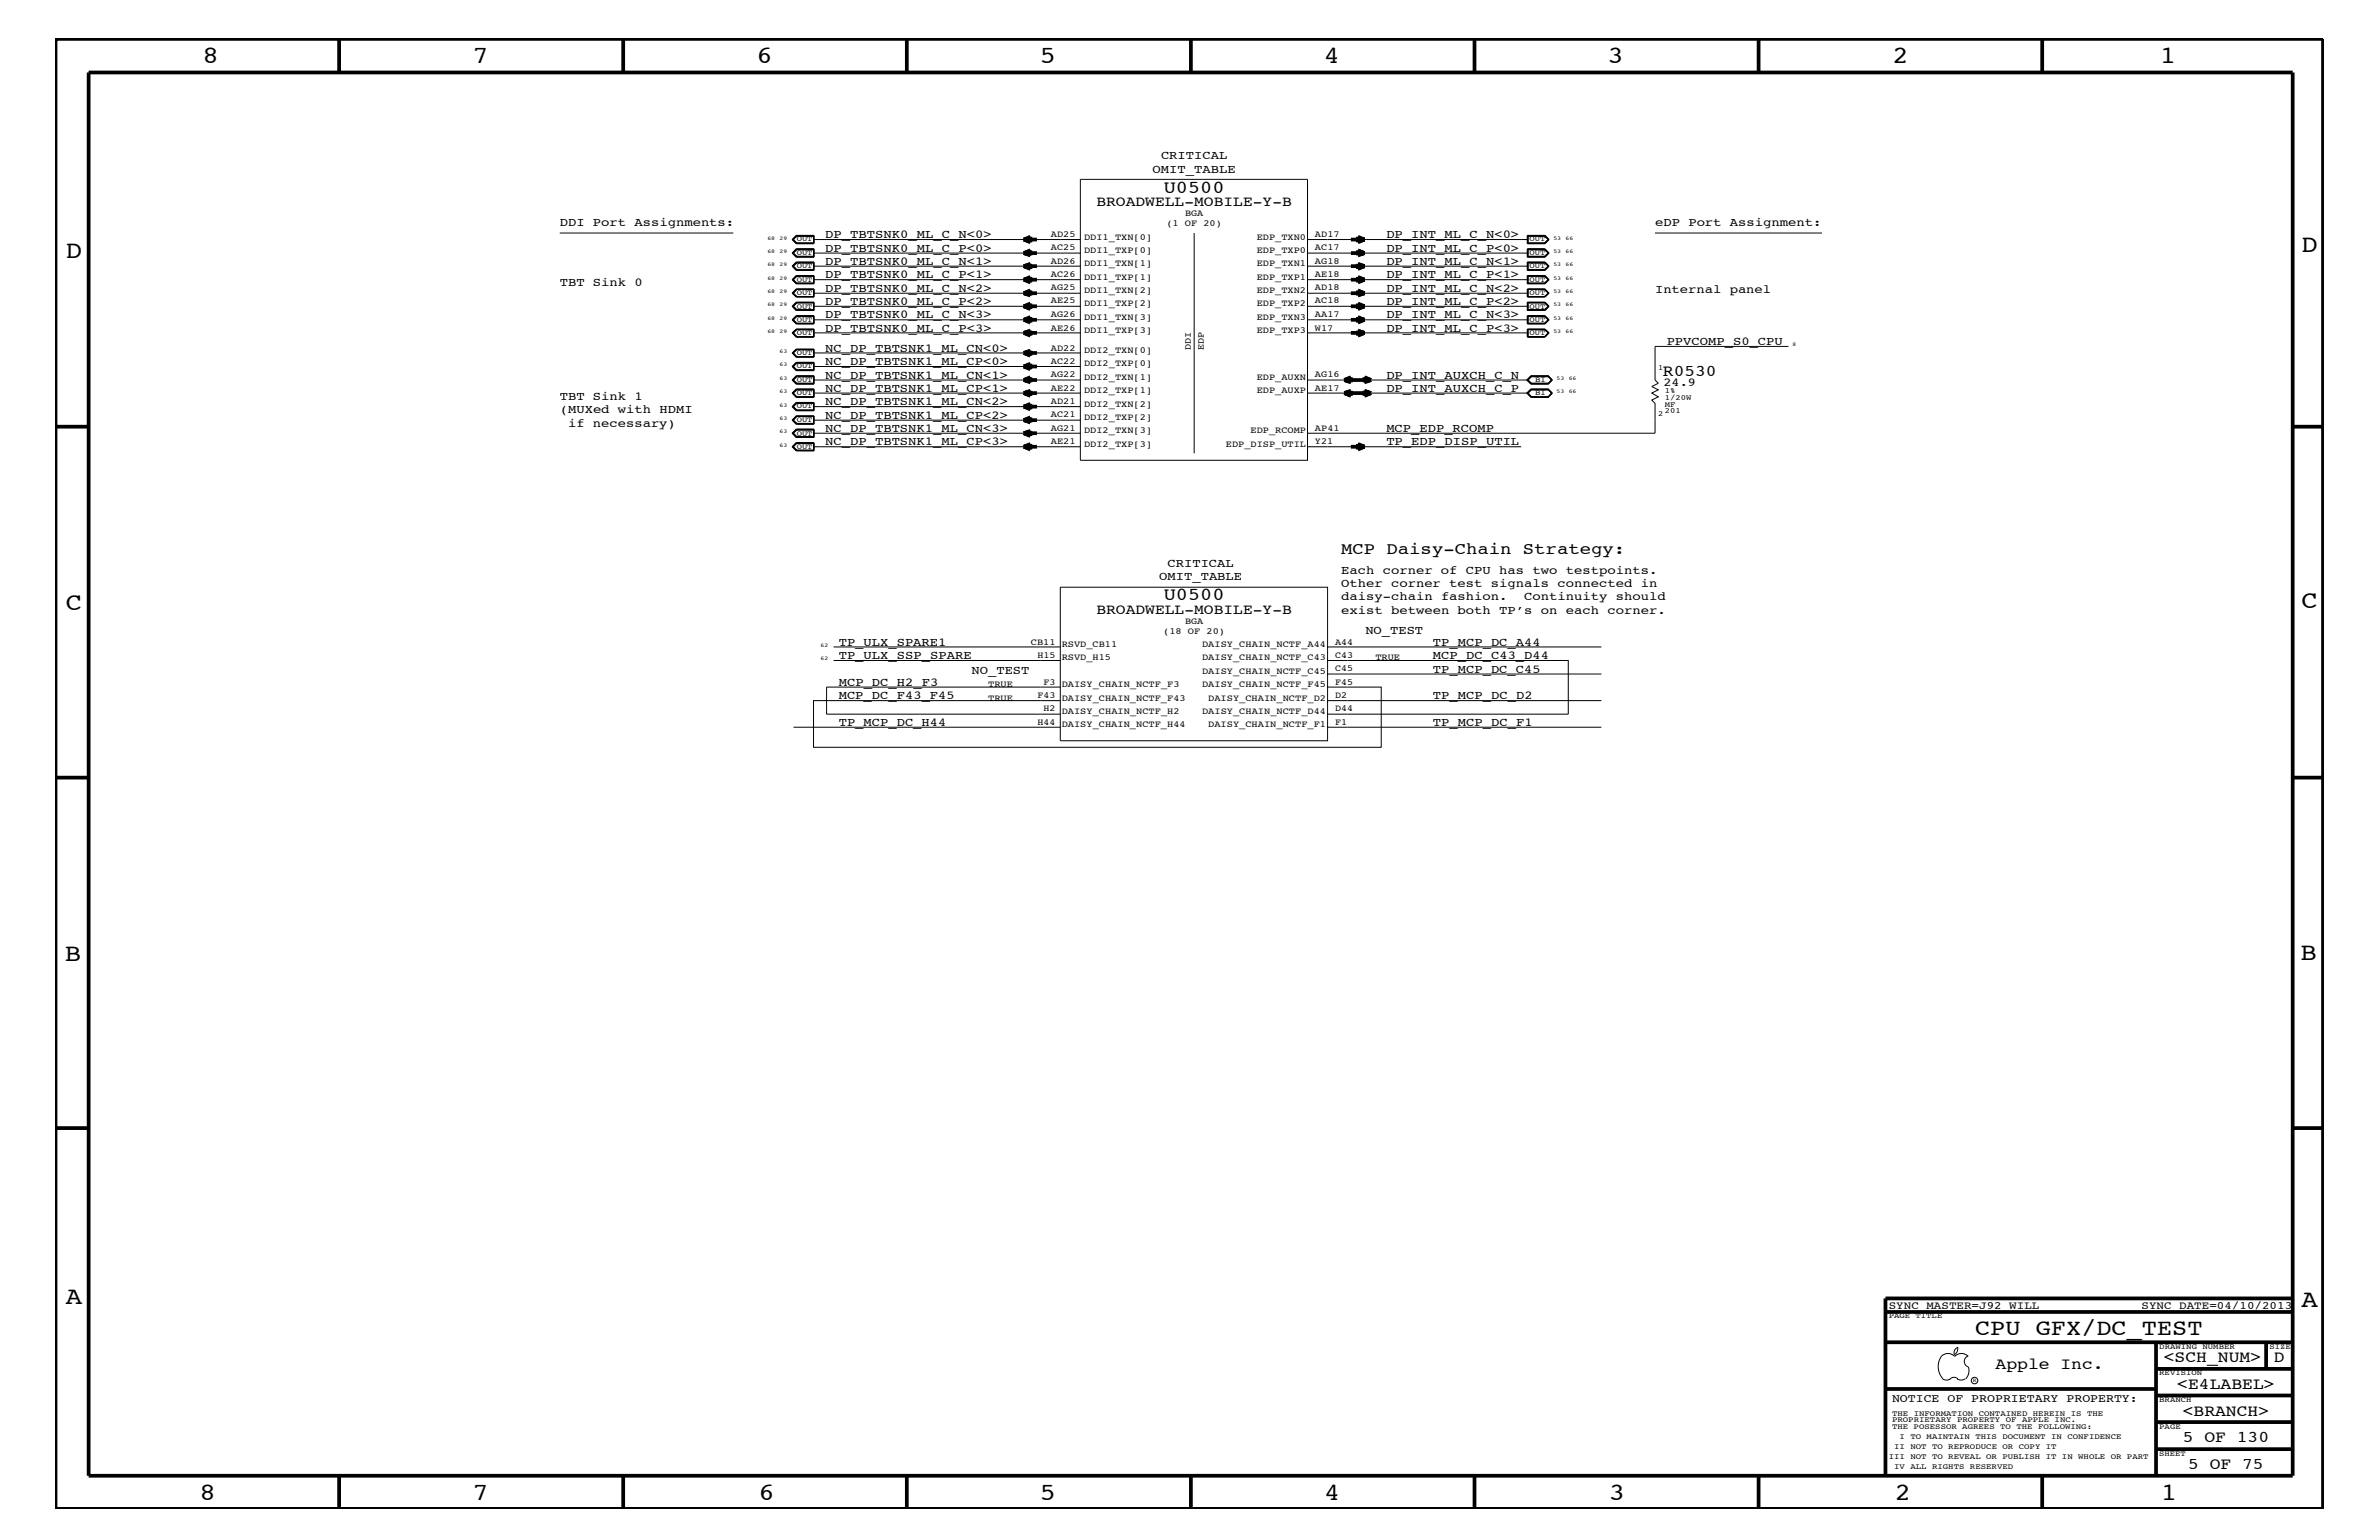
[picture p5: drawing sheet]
<svg xmlns="http://www.w3.org/2000/svg" width="432mm" height="279mm" viewBox="0 0 432 279" stroke-linecap="round" stroke-linejoin="round" font-family="sans-serif">
<defs><g id="words">
<g font-size="4.5">
<text x="36.7" y="11.5">8</text>
<text x="85.8" y="11.5">7</text>
<text x="137.3" y="11.5">6</text>
<text x="188.7" y="11.5">5</text>
<text x="240.3" y="11.5">4</text>
<text x="291.8" y="11.5">3</text>
<text x="343.5" y="11.5">2</text>
<text x="392" y="11.5">1</text>
<text x="11.9" y="46.8">D</text>
<text x="417.7" y="45.7">D</text>
<text x="11.9" y="110.6">C</text>
<text x="417.7" y="110.4">C</text>
<text x="11.8" y="174.3">B</text>
<text x="417.6" y="174.2">B</text>
<text x="11.9" y="236.7">A</text>
<text x="417.7" y="237.1">A</text>
<text x="36.2" y="272.1">8</text>
<text x="85.8" y="272.1">7</text>
<text x="137.7" y="272.1">6</text>
<text x="188.7" y="272.1">5</text>
<text x="240.4" y="272.1">4</text>
<text x="292" y="272.1">3</text>
<text x="343.9" y="272.1">2</text>
<text x="392.2" y="272.1">1</text>
</g>
<text font-size="4.1" x="358.5" y="242.3">CPU GFX/DC_TEST</text>
<g font-size="3.3">
<text x="211.2" y="35">U0500</text>
<text x="211.2" y="108.9">U0500</text>
</g>
<g font-size="3">
<text x="301.8" y="68.2">R0530</text>
<text x="243.4" y="100.4">MCP Daisy-Chain Strategy:</text>
<text x="362.2" y="248.4">Apple Inc.</text>
<text x="392.7" y="247.1">&lt;SCH_NUM&gt;</text>
<text x="395.2" y="252">&lt;E4LABEL&gt;</text>
<text x="412.7" y="247.1">D</text>
<text x="396.2" y="256.8">&lt;BRANCH&gt;</text>
<text x="396.2" y="261.6">5 OF 130</text>
<text x="397.2" y="266.6">5 OF 75</text>
</g>
<g font-size="2.6">
<text x="199" y="37.4">BROADWELL-MOBILE-Y-B</text>
<text x="199" y="111.4">BROADWELL-MOBILE-Y-B</text>
</g>
<g font-size="2.2">
<text x="210.7" y="28.9">CRITICAL</text>
<text x="209.2" y="31.4">OMIT_TABLE</text>
<text x="101.6" y="41">DDI Port Assignments:</text>
<text x="300.4" y="41">eDP Port Assignment:</text>
<text x="149.8" y="45.7">DP_TBTSNK0_ML_C_P&lt;0&gt;</text>
<text x="149.8" y="43.2">DP_TBTSNK0_ML_C_N&lt;0&gt;</text>
<text x="251.6" y="45.7">DP_INT_ML_C_P&lt;0&gt;</text>
<text x="251.6" y="43.2">DP_INT_ML_C_N&lt;0&gt;</text>
<text x="101.6" y="51.9">TBT Sink 0</text>
<text x="149.8" y="48">DP_TBTSNK0_ML_C_N&lt;1&gt;</text>
<text x="149.8" y="50.5">DP_TBTSNK0_ML_C_P&lt;1&gt;</text>
<text x="149.8" y="52.9">DP_TBTSNK0_ML_C_N&lt;2&gt;</text>
<text x="251.6" y="50.5">DP_INT_ML_C_P&lt;1&gt;</text>
<text x="251.6" y="52.9">DP_INT_ML_C_N&lt;2&gt;</text>
<text x="251.6" y="48">DP_INT_ML_C_N&lt;1&gt;</text>
<text x="300.4" y="53.2">Internal panel</text>
<text x="149.8" y="55.3">DP_TBTSNK0_ML_C_P&lt;2&gt;</text>
<text x="149.8" y="57.8">DP_TBTSNK0_ML_C_N&lt;3&gt;</text>
<text x="251.6" y="55.3">DP_INT_ML_C_P&lt;2&gt;</text>
<text x="251.6" y="57.8">DP_INT_ML_C_N&lt;3&gt;</text>
<text x="149.8" y="63.9">NC_DP_TBTSNK1_ML_CN&lt;0&gt;</text>
<text x="149.8" y="60.2">DP_TBTSNK0_ML_C_P&lt;3&gt;</text>
<text x="251.6" y="60.2">DP_INT_ML_C_P&lt;3&gt;</text>
<text x="302.5" y="62.6">PPVCOMP_S0_CPU</text>
<text x="149.8" y="71.1">NC_DP_TBTSNK1_ML_CP&lt;1&gt;</text>
<text x="149.8" y="66.2">NC_DP_TBTSNK1_ML_CP&lt;0&gt;</text>
<text x="149.8" y="68.7">NC_DP_TBTSNK1_ML_CN&lt;1&gt;</text>
<text x="251.6" y="71.1">DP_INT_AUXCH_C_P</text>
<text x="251.6" y="68.7">DP_INT_AUXCH_C_N</text>
<text x="301.9" y="70">24.9</text>
<text x="101.6" y="75">(MUXed with HDMI</text>
<text x="101.6" y="72.6">TBT Sink 1</text>
<text x="103.1" y="77.4">if necessary)</text>
<text x="149.8" y="76">NC_DP_TBTSNK1_ML_CP&lt;2&gt;</text>
<text x="149.8" y="73.5">NC_DP_TBTSNK1_ML_CN&lt;2&gt;</text>
<text x="149.8" y="80.8">NC_DP_TBTSNK1_ML_CP&lt;3&gt;</text>
<text x="149.8" y="78.3">NC_DP_TBTSNK1_ML_CN&lt;3&gt;</text>
<text x="251.6" y="78.3">MCP_EDP_RCOMP</text>
<text x="251.6" y="80.8">TP_EDP_DISP_UTIL</text>
<text x="210.4" y="105.3">OMIT_TABLE</text>
<text x="211.9" y="102.9">CRITICAL</text>
<text x="243.4" y="106.5">Other corner test signals connected in</text>
<text x="243.4" y="104.1">Each corner of CPU has two testpoints.</text>
<text x="243.4" y="111.4">exist between both TP’s on each corner.</text>
<text x="243.4" y="108.9">daisy-chain fashion.</text>
<text x="276.7" y="108.9">Continuity should</text>
<text x="152.2" y="119.6">TP_ULX_SSP_SPARE</text>
<text x="152.2" y="117.2">TP_ULX_SPARE1</text>
<text x="247.8" y="115">NO_TEST</text>
<text x="260.1" y="117.2">TP_MCP_DC_A44</text>
<text x="260.1" y="119.6">MCP_DC_C43_D44</text>
<text x="152.2" y="124.4">MCP_DC_H2_F3</text>
<text x="176.4" y="122.3">NO_TEST</text>
<text x="260.1" y="122">TP_MCP_DC_C45</text>
<text x="152.2" y="126.9">MCP_DC_F43_F45</text>
<text x="152.2" y="131.7">TP_MCP_DC_H44</text>
<text x="260.1" y="131.7">TP_MCP_DC_F1</text>
<text x="260.1" y="126.9">TP_MCP_DC_D2</text>
</g>
<text font-size="2.1" x="343.4" y="254.4">NOTICE OF PROPRIETARY PROPERTY:</text>
<g font-size="2">
<text x="342.8" y="237.4">SYNC_MASTER=J92_WILL</text>
<text x="388.7" y="237.4">SYNC_DATE=04/10/2013</text>
</g>
<g font-size="1.7">
<text x="211.7" y="41">(1 OF 20)</text>
<text x="215.1" y="39.2">BGA</text>
<text x="190.8" y="43">AD25</text>
<text x="190.8" y="47.9">AD26</text>
<text x="190.8" y="45.4">AC25</text>
<text x="196.8" y="43.5">DDI1_TXN[0]</text>
<text x="196.8" y="45.9">DDI1_TXP[0]</text>
<text x="228.1" y="43.5">EDP_TXN0</text>
<text x="228.1" y="45.9">EDP_TXP0</text>
<text x="238.7" y="43">AD17</text>
<text x="238.7" y="47.9">AG18</text>
<text x="238.7" y="45.4">AC17</text>
<text x="190.8" y="52.7">AG25</text>
<text x="190.8" y="50.2">AC26</text>
<text x="196.8" y="48.3">DDI1_TXN[1]</text>
<text x="196.8" y="53.2">DDI1_TXN[2]</text>
<text x="196.8" y="50.7">DDI1_TXP[1]</text>
<text x="228.1" y="48.3">EDP_TXN1</text>
<text x="228.1" y="53.2">EDP_TXN2</text>
<text x="228.1" y="50.7">EDP_TXP1</text>
<text x="238.7" y="52.7">AD18</text>
<text x="238.7" y="50.2">AE18</text>
<text x="190.8" y="57.5">AG26</text>
<text x="190.8" y="55.1">AE25</text>
<text x="190.8" y="60">AE26</text>
<text x="196.8" y="58">DDI1_TXN[3]</text>
<text x="196.8" y="55.6">DDI1_TXP[2]</text>
<text x="228.1" y="58">EDP_TXN3</text>
<text x="228.1" y="55.6">EDP_TXP2</text>
<text x="238.7" y="57.5">AA17</text>
<text x="238.7" y="55.1">AC18</text>
<text x="238.7" y="60">W17</text>
<text x="190.8" y="63.6">AD22</text>
<text x="190.8" y="66">AC22</text>
<text x="196.8" y="60.4">DDI1_TXP[3]</text>
<text x="196.8" y="64">DDI2_TXN[0]</text>
<text x="216.2" y="63.4" transform="rotate(-90 216.2 63.4)">DDI</text>
<text x="218.5" y="63.4" transform="rotate(-90 218.5 63.4)">EDP</text>
<text x="228.1" y="60.4">EDP_TXP3</text>
<text x="190.8" y="68.4">AG22</text>
<text x="190.8" y="70.9">AE22</text>
<text x="196.8" y="68.9">DDI2_TXN[1]</text>
<text x="196.8" y="66.5">DDI2_TXP[0]</text>
<text x="196.8" y="71.3">DDI2_TXP[1]</text>
<text x="228.1" y="68.9">EDP_AUXN</text>
<text x="228.1" y="71.3">EDP_AUXP</text>
<text x="238.7" y="68.4">AG16</text>
<text x="238.7" y="70.9">AE17</text>
<text x="190.8" y="73.3">AD21</text>
<text x="190.8" y="75.7">AC21</text>
<text x="196.8" y="73.8">DDI2_TXN[2]</text>
<text x="196.8" y="76.2">DDI2_TXP[2]</text>
<text x="190.8" y="78.2">AG21</text>
<text x="190.8" y="80.5">AE21</text>
<text x="196.8" y="78.6">DDI2_TXN[3]</text>
<text x="196.8" y="81.1">DDI2_TXP[3]</text>
<text x="222.5" y="81.1">EDP_DISP_UTIL</text>
<text x="227" y="78.6">EDP_RCOMP</text>
<text x="238.7" y="80.5">Y21</text>
<text x="238.7" y="78.2">AP41</text>
<text x="215.1" y="113.1">BGA</text>
<text x="187.1" y="117">CB11</text>
<text x="188.3" y="119.3">H15</text>
<text x="192.7" y="117.4">RSVD_CB11</text>
<text x="192.7" y="119.8">RSVD_H15</text>
<text x="211.1" y="115">(18 OF 20)</text>
<text x="218.2" y="117.4">DAISY_CHAIN_NCTF_A44</text>
<text x="218.2" y="119.8">DAISY_CHAIN_NCTF_C43</text>
<text x="242.3" y="117">A44</text>
<text x="242.3" y="119.3">C43</text>
<text x="249.6" y="119.8">TRUE</text>
<text x="179.4" y="124.7">TRUE</text>
<text x="189.4" y="124.2">F3</text>
<text x="192.7" y="124.7">DAISY_CHAIN_NCTF_F3</text>
<text x="218.2" y="122.3">DAISY_CHAIN_NCTF_C45</text>
<text x="218.2" y="124.7">DAISY_CHAIN_NCTF_F45</text>
<text x="242.3" y="121.8">C45</text>
<text x="242.3" y="124.2">F45</text>
<text x="179.4" y="127.1">TRUE</text>
<text x="188.3" y="126.6">F43</text>
<text x="188.3" y="131.5">H44</text>
<text x="189.4" y="129.1">H2</text>
<text x="192.7" y="127.1">DAISY_CHAIN_NCTF_F43</text>
<text x="192.7" y="129.6">DAISY_CHAIN_NCTF_H2</text>
<text x="192.7" y="131.9">DAISY_CHAIN_NCTF_H44</text>
<text x="218.2" y="129.6">DAISY_CHAIN_NCTF_D44</text>
<text x="219.3" y="127.1">DAISY_CHAIN_NCTF_D2</text>
<text x="219.3" y="131.9">DAISY_CHAIN_NCTF_F1</text>
<text x="242.3" y="126.6">D2</text>
<text x="242.3" y="129.1">D44</text>
<text x="242.3" y="131.5">F1</text>
</g>
<g font-size="1.4">
<text x="144.6" y="43.8">OUT</text>
<text x="144.6" y="46.3">OUT</text>
<text x="277.6" y="43.8">OUT</text>
<text x="277.6" y="46.3">OUT</text>
<text x="144.6" y="53.5">OUT</text>
<text x="144.6" y="51.1">OUT</text>
<text x="144.6" y="48.7">OUT</text>
<text x="277.6" y="48.7">OUT</text>
<text x="277.6" y="51.1">OUT</text>
<text x="277.6" y="53.5">OUT</text>
<text x="144.6" y="58.4">OUT</text>
<text x="144.6" y="56">OUT</text>
<text x="277.6" y="56">OUT</text>
<text x="277.6" y="58.4">OUT</text>
<text x="144.6" y="60.8">OUT</text>
<text x="144.6" y="64.5">OUT</text>
<text x="277.6" y="60.8">OUT</text>
<text x="144.6" y="66.8">OUT</text>
<text x="144.6" y="69.3">OUT</text>
<text x="144.6" y="71.7">OUT</text>
<text x="278.6" y="69.3">BI</text>
<text x="278.6" y="71.7">BI</text>
<text x="301" y="67.1">1</text>
<text x="302.2" y="71.3">1%</text>
<text x="144.6" y="76.6">OUT</text>
<text x="144.6" y="74.1">OUT</text>
<text x="301" y="75.6">2</text>
<text x="302.2" y="72.6">1/20W</text>
<text x="302.2" y="73.8">MF</text>
<text x="302.2" y="75">201</text>
<text x="144.6" y="81.4">OUT</text>
<text x="144.6" y="79">OUT</text>
<text x="342.8" y="239.2">PAGE TITLE</text>
<text x="391.9" y="244.7">DRAWING NUMBER</text>
<text x="411.9" y="244.7">SIZE</text>
<text x="391.9" y="249.5">REVISION</text>
<text x="343.4" y="256.8">THE INFORMATION CONTAINED HEREIN IS THE</text>
<text x="391.9" y="254.4">BRANCH</text>
<text x="343.4" y="258">PROPRIETARY PROPERTY OF APPLE INC.</text>
<text x="343.4" y="259.3">THE POSESSOR AGREES TO THE FOLLOWING:</text>
<text x="343.8" y="262.9">II NOT TO REPRODUCE OR COPY IT</text>
<text x="344.8" y="261.1">I TO MAINTAIN THIS DOCUMENT IN CONFIDENCE</text>
<text x="391.9" y="259.3">PAGE</text>
<text x="342.8" y="264.7">III NOT TO REVEAL OR PUBLISH IT IN WHOLE OR PART</text>
<text x="343.8" y="266.6">IV ALL RIGHTS RESERVED</text>
<text x="391.9" y="264.1">SHEET</text>
</g>
<g font-size="1">
<text x="139.3" y="43.5">68</text>
<text x="139.3" y="45.9">68</text>
<text x="141.5" y="43.5">29</text>
<text x="141.5" y="45.9">29</text>
<text x="281.9" y="43.5">53</text>
<text x="281.9" y="45.9">53</text>
<text x="284.1" y="43.5">66</text>
<text x="284.1" y="45.9">66</text>
<text x="139.3" y="53.2">68</text>
<text x="139.3" y="50.7">68</text>
<text x="139.3" y="48.3">68</text>
<text x="141.5" y="53.2">29</text>
<text x="141.5" y="50.7">29</text>
<text x="141.5" y="48.3">29</text>
<text x="281.9" y="48.3">53</text>
<text x="281.9" y="50.7">53</text>
<text x="281.9" y="53.2">53</text>
<text x="284.1" y="48.3">66</text>
<text x="284.1" y="50.7">66</text>
<text x="284.1" y="53.2">66</text>
<text x="139.3" y="58">68</text>
<text x="139.3" y="55.6">68</text>
<text x="141.5" y="58">29</text>
<text x="141.5" y="55.6">29</text>
<text x="281.9" y="55.6">53</text>
<text x="281.9" y="58">53</text>
<text x="284.1" y="55.6">66</text>
<text x="284.1" y="58">66</text>
<text x="139.3" y="60.4">68</text>
<text x="141.5" y="60.4">29</text>
<text x="141.5" y="64">63</text>
<text x="281.9" y="60.4">53</text>
<text x="284.1" y="60.4">66</text>
<text x="325.4" y="62.9">8</text>
<text x="141.5" y="66.5">63</text>
<text x="141.5" y="68.9">63</text>
<text x="141.5" y="71.3">63</text>
<text x="282.5" y="68.9">53</text>
<text x="282.5" y="71.3">53</text>
<text x="284.7" y="68.9">66</text>
<text x="284.7" y="71.3">66</text>
<text x="141.5" y="76.2">63</text>
<text x="141.5" y="73.8">63</text>
<text x="141.5" y="81.1">63</text>
<text x="141.5" y="78.6">63</text>
<text x="148.9" y="117.4">62</text>
<text x="148.9" y="119.8">62</text>
<text x="358.1" y="250.7">R</text>
</g>
</g></defs>
<g fill="none" stroke="#000" stroke-width=".18">
<path d="M196.1 32.5h41.2v51h-41.2zM101.6 42.3h31.5M143.8 48.3l.7-.8h3.2v1.6h-3.2zM143.8 43.5l.7-.8h3.2v1.5h-3.2zM143.8 58l.7-.7h3.2v1.5h-3.2zM143.9 45.9l.7-.7h3.1v1.3h-3.1zM143.9 48.3l.7-.6h3.1v1.3h-3.1zM144.5 50h3.2v1.5h-3.2l-.7-.8zM144.5 59.7l-.7 .7 .7 .8M144.5 52.4l-.7 .8 .7 .7M144.5 45.2h3.2v1.5h-3.2l-.7-.8zM144.5 52.4h3.2v1.5h-3.2"/>
<path d="M144.5 54.8h3.2v1.5h-3.2l-.7-.7zM144.5 59.7h3.2v1.5h-3.2M144.5 45.2l-.7 .7 .7 .7h3.2M144.6 42.8l-.7 .7 .7 .6M144.6 59.8l-.7 .6 .7 .7M144.6 57.3l-.7 .7 .7 .7M144.6 52.5l-.7 .7 .7 .6M144.6 50.1l-.7 .6 .7 .7M144.6 59.8l-.6 .6 .6 .7M144.6 52.5l-.6 .7 .6 .6M144.6 47.7l-.6 .6 .6 .6h3.1M144.6 52.5h3.1v1.3h-3.1"/>
<path d="M144.6 59.8h3.1v1.3h-3.1M147.7 43.5h48.4M147.7 45.9h48.4M147.7 48.3h48.4M147.7 50.7h48.4M147.7 53.2h48.4M147.7 55.6h48.4M147.7 58h48.4M147.7 42.9h-3.1l-.6 .6 .6 .6h3.1M147.7 57.4h-3.1l-.6 .6 .6 .6h3.1M147.7 55h-3.1l-.6 .6 .6 .6h3.1M147.7 50.2h-3.1l-.6 .5 .6 .6h3.1"/>
<path d="M147.7 45.3h-3.1l-.6 .6 .6 .6M147.7 42.8v1.3M147.7 50.1v1.3M147.7 54.9v1.3h-3.1l-.7-.6 .7-.7M147.7 57.3v1.4M147.7 42.8h-3.2l-.7 .7 .7 .6h3.2M147.7 47.6h-3.2l-.7 .7 .7 .8M147.7 50.1h-3.2l-.7 .6 .7 .7h3.2M147.7 54.9h-3.2l-.7 .7 .7 .7M147.7 57.3h-3.2l-.7 .7 .7 .7h3.2M216.7 42.3v39.9M237.3 43.5h40.1"/>
<path d="M237.3 45.9h40.1M237.3 48.3h40.1M237.3 50.7h40.1M237.3 53.2h40.1M237.3 55.6h40.1M237.3 58h40.1M277.2 42.7h3.2l.8 .8-.8 .7h-3.2zM277.2 45.2h3.2l.8 .7-.8 .8h-3.2zM277.2 47.5h3.2l.8 .8-.8 .8h-3.2zM277.2 50h3.2l.8 .7-.8 .8h-3.2zM277.2 54.8h3.2l.8 .8-.8 .7h-3.2zM277.2 57.3h3.2l.8 .7-.8 .8h-3.2z"/>
<path d="M277.3 52.4v1.5M277.3 59.7v1.5M277.3 45.2h3.1l.6 .7M277.3 47.7h3.1l.6 .6M277.3 52.5h3.1l.6 .7M277.3 59.8h3.1l.6 .6M277.4 42.9h2.9l.7 .6-.7 .6h-2.9zM277.4 47.7v1.2h2.9l.7-.6M277.4 50.2h2.9l.7 .5-.7 .6h-2.9zM277.4 52.5v1.3M277.4 55h2.9l.7 .6-.7 .6h-2.9zM277.4 57.4h2.9l.7 .6-.7 .6h-2.9z"/>
<path d="M277.4 59.8v1.3M280.3 47.7l.7 .6M280.3 52.5l.7 .7M280.3 59.8l.7 .6M280.4 52.4l.8 .8-.8 .7M280.4 59.7l.8 .7-.8 .8M280.4 42.8l.7 .7-.7 .6M280.4 45.2l.7 .7-.7 .7h-3.1v-1.4M280.4 50.1l.7 .6-.7 .7M280.4 52.4l.7 .8-.7 .7M280.4 54.9l.7 .7-.7 .7M280.4 57.3l.7 .7-.7 .7"/>
<path d="M280.4 59.7l.7 .7-.7 .8M280.4 42.8l.6 .7M280.4 50.1l.6 .6M280.4 54.9l.6 .7M280.4 57.3l.6 .7M280.4 52.4h-3.2v1.5h3.2M280.4 59.7h-3.2v1.5h3.2M280.4 42.8h-3.1v1.3h3.1M280.4 49.1l.7-.8-.7-.7h-3.1v1.5M280.4 50.1h-3.1v1.3h3.1M280.4 54.9h-3.1v1.4M280.4 57.3h-3.1v1.4h3.1"/>
<path d="M281 45.9l-.7-.6h-2.9v1.2M281 43.5l-.6 .6M281 45.9l-.6 .6h-3.1M281 48.3l-.6 .7h-3.1M281 50.7l-.6 .7M281 53.2l-.6 .6h-3.1M281 55.6l-.6 .6h-3.1M281 58l-.6 .7M281 45.9l-.7 .6M281 53.2l-.7 .6M300.4 42.3h30.3M143.8 71.3l.7-.7h3.2v1.5h-3.2z"/>
<path d="M143.8 66.5l.7-.8h3.2v1.6h-3.2zM143.8 73.8l.7-.8h3.2v1.5h-3.2zM143.9 68.9l.7-.6h3.1v1.2h-3.1zM143.9 78.6l.7-.6h3.1v1.3h-3.1zM144.5 63.4l-.7 .6 .7 .8M144.5 63.4h3.2v1.4h-3.2M144.5 68.2h3.2v1.5h-3.2l-.7-.8zM144.5 75.5h3.2v1.5h-3.2l-.7-.8zM144.5 77.8h3.2v1.6h-3.2l-.7-.8zM144.5 68.2l-.7 .7 .7 .7h3.2M144.5 75.5l-.7 .7 .7 .7h3.2M144.6 63.4l-.7 .6 .7 .7"/>
<path d="M144.6 65.8l-.7 .7 .7 .7M144.6 75.6l-.7 .6 .7 .6M144.6 73.1l-.7 .7 .7 .7M144.6 70.7l-.7 .6 .7 .7M144.6 78l-.6 .6 .6 .6h3.1M144.6 63.4l-.6 .6 .6 .7M144.6 75.6l-.6 .6 .6 .6M144.6 70.7l-.6 .6 .6 .7M144.6 63.4h3.1v1.3h-3.1M144.6 70.7h3.1v1.3h-3.1M144.6 75.6h3.1v1.2h-3.1M147.7 78.6h48.4"/>
<path d="M147.7 60.4h48.4M147.7 68.9h48.4M147.7 71.3h48.4M147.7 76.2h48.4M147.7 66.5h48.4M147.7 73.8h48.4M147.7 64h48.4M147.7 65.9h-3.1l-.6 .6 .6 .6h3.1M147.7 68.4h-3.1l-.6 .5 .6 .6M147.7 73.2h-3.1l-.6 .6 .6 .6h3.1M147.7 65.8v1.4M147.7 73.1v1.4"/>
<path d="M147.7 77.9h-3.2l-.7 .7 .7 .8M147.7 65.8h-3.2l-.7 .7 .7 .7h3.2M147.7 73.1h-3.2l-.7 .7 .7 .7h3.2M147.7 70.6h-3.2l-.7 .7 .7 .8M237.3 60.4h40.1M237.3 68.9h40.1M237.3 71.3h40.1M277.1 68.9l.8-.7h3.1l.8 .7-.8 .8h-3.1zM277.1 71.3l.8-.7h3.1l.8 .7-.8 .8h-3.1zM277.9 68.2h3.1l.7 .7M277.9 68.2l-.7 .7 .7 .7h3.1l.7-.7M278 70.7h3l.7 .6"/>
<path d="M278 68.4h3l.6 .5-.6 .6h-3l-.6-.6zM278 70.7h3l.6 .6-.6 .7h-3M278 70.7l-.7 .6 .7 .7M278 70.7l-.6 .6 .6 .7M281 60.4l-.6 .7h-3.1M281 60.4l-.7 .7M281.7 68.9l-.7-.6h-3l-.7 .6 .7 .6M281.7 71.3l-.7-.7h-3.1l-.7 .7 .7 .8M281.7 71.3l-.7 .8h-3.1M281.7 68.9l-.7 .6h-3M281.7 71.3l-.7 .7h-3M324.6 62.9h-24.2v6l.6 .6-1.2 .6 1.2 .6-1.2 .6 1.2 .7-1.2 .6 .6 .6v5.4h-63.1"/>
<path d="M144.5 80.3h3.2v1.5h-3.2l-.7-.7zM144.6 80.4l-.7 .7 .7 .6M147.7 81.1h48.4M147.7 80.5h-3.1l-.6 .6 .6 .5h3.1M147.7 80.4v1.3M147.7 80.4h-3.2l-.7 .7 .7 .6h3.2M237.3 81.1h38.8M151.3 117.4h41.1M151.3 119.8h41.1M192.4 106.5h48.6v27.9h-48.6zM241 119.8h43.6v9.8h-43.6M241 117.4h49.7"/>
<path d="M144 131.9h48.4M192.4 124.7h-42.4v4.9h42.4M241 124.7h9.7v10.9h-103v-8.5h44.7M241 122.3h49.7M241 127.1h49.7M241 131.9h49.7M352.3 246.1a1.72 1.72 0 0 1 2.5 0 1.69 1.69 0 0 1 2.4 0M352.4 246a3.2 3.2 0 0 0 .4 4.3l.8 .1 .4-.2M354 250.2l.7-.3 .7 .3M355.2 250.2l.7 .2 .7-.2M355.3 244.4v.3a1.18 1.18 0 0 1-.6 1.1M355.4 244.4a.99 .99 0 0 0-.6 1.4"/>
<path d="M357.2 246a1.04 1.04 0 0 0-.7 1 1.04 1.04 0 0 0 .7 1M357.3 248l.1 .7a2.11 2.11 0 0 1-.6 1.5"/>
<circle cx="358.4" cy="250.5" r=".59"/>
</g>
<g fill="none" stroke="#000" stroke-width=".68" stroke-linecap="butt">
<path d="M10.1 7.1h411.5v266.7h-411.5zM16.1 13.2h400v254.5h-400zM61.6 7.1v6.1M113.1 7.1v6.1M164.6 7.1v6.1M216.2 7.1v6.1M267.6 7.1v6.1M319.2 7.1v6.1M370.7 7.1v6.1M185.8 58h2.4M185.8 55.6h2.4M185.8 53.2h2.4"/>
<path d="M185.8 43.5h2.4M185.8 43.5l1.2-.5v1zM185.8 45.9l1.2-.5v.9zM185.8 48.3l1.2-.4v.9zM185.8 50.7l1.2-.5v1.1zM185.8 53.2l1.2-.5v.9zM185.8 55.6l1.2-.5v1zM185.8 58l1.2-.5v1zM185.8 43.5h1.2M185.8 43.5l1.2 .3M185.8 43.5l1.2 .2M185.8 48.3h2.4"/>
<path d="M185.8 45.9h2.4M185.8 50.7h2.4M185.8 50.7l1.2 .1M185.8 50.7l1.2 .4M185.8 50.7l1.2 .3M185.8 53.2l1.2 .1M185.8 53.2l1.2 .3M185.8 53.2l1.2 .2M185.8 55.6l1.2 .1M185.8 55.6l1.2 .4M185.8 55.6l1.2 .2M185.8 58l1.2 .1"/>
<path d="M185.8 58l1.2 .4M185.8 58l1.2 .3M185.8 45.9l1.2 .1M185.8 45.9l1.2 .4M185.8 45.9l1.2 .3M185.8 48.3l1.2 .2M185.8 48.3l1.2 .4M187 43.1l-1.2 .4M187 43.4l-1.2 .1M187 43.2l-1.2 .3M187 50.4l-1.2 .3M187 50.7h-1.2"/>
<path d="M187 50.5l-1.2 .2M187 52.8l-1.2 .4M187 53l-1.2 .2M187 52.9l-1.2 .3M187 55.2l-1.2 .4M187 55.5l-1.2 .1M187 55.3l-1.2 .3M187 57.7l-1.2 .3M187 57.9l-1.2 .1M187 57.8l-1.2 .2M187 45.5l-1.2 .4M187 45.7l-1.2 .2"/>
<path d="M187 47.9l-1.2 .4M187 48.2l-1.2 .1M187 48l-1.2 .3M245.2 58h2.4M245.2 55.6h2.4M245.2 53.2h2.4M245.2 43.5h2.4M245.2 48.3h2.4M245.2 45.9h2.4M245.2 50.7h2.4M246.5 57.7l1.1 .3M246.5 57.9l1.1 .1"/>
<path d="M246.5 57.8l1.1 .2M246.5 55.2l1.1 .4M246.5 55.5l1.1 .1M246.5 55.3l1.1 .3M246.5 52.8l1.1 .4M246.5 53l1.1 .2M246.5 52.9l1.1 .3M246.5 47.9l1.1 .4M246.5 48.2l1.1 .1M246.5 48l1.1 .3M246.5 43.1l1.1 .4M246.5 43.4l1.1 .1"/>
<path d="M246.5 43.2l1.1 .3M246.5 45.5l1.1 .4M246.5 45.7l1.1 .2M246.5 50.4l1.1 .3M246.5 50.7h1.1M246.5 50.5l1.1 .2M246.5 43l1.1 .5-1.1 .5zM246.5 45.4l1.1 .5-1.1 .4zM246.5 47.9l1.1 .4-1.1 .5zM246.5 50.2l1.1 .5-1.1 .6zM246.5 52.7l1.1 .5-1.1 .4zM246.5 55.1l1.1 .5-1.1 .5z"/>
<path d="M246.5 57.5l1.1 .5-1.1 .5zM246.5 60l1.1 .4-1.1 .5zM247.6 58l-1.1 .1M247.6 58l-1.1 .4M247.6 58l-1.1 .3M247.6 55.6l-1.1 .1M247.6 55.6l-1.1 .4M247.6 55.6l-1.1 .2M247.6 53.2l-1.1 .1M247.6 53.2l-1.1 .3M247.6 53.2l-1.1 .2M247.6 48.3l-1.1 .2"/>
<path d="M247.6 48.3l-1.1 .4M247.6 43.5h-1.1M247.6 43.5l-1.1 .3M247.6 43.5l-1.1 .2M247.6 45.9l-1.1 .1M247.6 45.9l-1.1 .4M247.6 45.9l-1.1 .3M247.6 50.7l-1.1 .1M247.6 50.7l-1.1 .4M247.6 50.7l-1.1 .3M10.1 77.4h6M185.8 60.4h2.4"/>
<path d="M185.8 60.4l1.2-.4v.9zM185.8 64l1.2-.4v.9zM185.8 66.5l1.2-.5v1zM185.8 68.9l1.2-.5v1zM185.8 71.3l1.2-.4v.9zM185.8 73.8l1.2-.5v1zM185.8 76.2l1.2-.5v1zM185.8 78.6l1.2-.4v.9zM185.8 71.3h2.4M185.8 71.3l1.2 .2M185.8 71.3l1.2 .4M185.8 71.3l1.2 .3"/>
<path d="M185.8 76.2h2.4M185.8 76.2l1.2 .1M185.8 76.2l1.2 .4M185.8 76.2l1.2 .2M185.8 60.4l1.2 .2M185.8 60.4l1.2 .4M185.8 68.9h2.4M185.8 66.5h2.4M185.8 66.5l1.2 .2M185.8 66.5l1.2 .3M185.8 68.9l1.2 .1M185.8 68.9l1.2 .4"/>
<path d="M185.8 68.9l1.2 .3M185.8 78.6h2.4M185.8 78.6l1.2 .2M185.8 78.6l1.2 .4M185.8 78.6l1.2 .3M185.8 73.8h2.4M185.8 73.8l1.2 .1M185.8 73.8l1.2 .3M185.8 73.8l1.2 .2M185.8 64h2.4M185.8 64l1.2 .2M185.8 64l1.2 .5"/>
<path d="M185.8 64l1.2 .3M187 71l-1.2 .3M187 71.2l-1.2 .1M187 71.1l-1.2 .2M187 75.8l-1.2 .4M187 76.1l-1.2 .1M187 76l-1.2 .2M187 60.1l-1.2 .3M187 60.3l-1.2 .1M187 60.2l-1.2 .2M187 66.2l-1.2 .3M187 66.4l-1.2 .1"/>
<path d="M187 68.5l-1.2 .4M187 68.8l-1.2 .1M187 68.7l-1.2 .2M187 78.3l-1.2 .3M187 78.5l-1.2 .1M187 73.4l-1.2 .4M187 73.7l-1.2 .1M187 73.5l-1.2 .3M187 63.7l-1.2 .3M187 64h-1.2M187 63.9l-1.2 .1M244 68.9l1.2 .1"/>
<path d="M244 68.9l1.2-.5v1zM244 71.3l1.2-.4v.9zM244 68.9l1.2 .3M244 68.9l1.2 .4M244 71.3l1.2 .2M244 71.3l1.2 .3M244 71.3l1.2 .4M244 71.3h4.8M244 68.9h4.8M245.2 68.8l-1.2 .1M245.2 68.7l-1.2 .2M245.2 68.5l-1.2 .4"/>
<path d="M245.2 71.2l-1.2 .1M245.2 71.1l-1.2 .2M245.2 71l-1.2 .3M245.2 60.4h2.4M246.5 60.1l1.1 .3M246.5 60.3l1.1 .1M246.5 60.2l1.1 .2M247.6 60.4l-1.1 .2M247.6 60.4l-1.1 .4M247.6 68.4l1.2 .5-1.2 .5zM247.6 70.9l1.2 .4-1.2 .5zM247.7 71l1.1 .3"/>
<path d="M247.7 68.8l1.1 .1M247.7 68.5l1.1 .4M247.7 68.7l1.1 .2M247.7 71.2l1.1 .1M247.7 71.1l1.1 .2M248.8 68.9l-1.1 .1M248.8 68.9l-1.1 .3M248.8 68.9l-1.1 .4M248.8 71.3l-1.1 .2M248.8 71.3l-1.1 .3M248.8 71.3l-1.1 .4M416.1 77.4h5.5"/>
<path d="M185.8 81.1l1.2-.6v1.1zM185.8 81.1h2.4M185.8 81.1h1.2M185.8 81.1l1.2 .3M185.8 81.1l1.2 .2M187 80.7l-1.2 .4M187 80.9l-1.2 .2M187 80.8l-1.2 .3M245.2 81.1h2.4M246.5 80.7l1.1 .4M246.5 80.9l1.1 .2M246.5 80.8l1.1 .3"/>
<path d="M246.5 80.5l1.1 .6-1.1 .5zM247.6 81.1h-1.1M247.6 81.1l-1.1 .3M247.6 81.1l-1.1 .2M10.1 141.1h6M416.1 141.1h5.5M10.1 204.7h6M416.1 204.7h5.5M342.2 238h73.9M416.1 235.6h-73.9v32.1M342.2 243.5h73.9M342.2 252h49.1"/>
<path d="M391.3 258h24.8M391.3 253.2h24.8M391.3 248.4h24.8M391.3 243.5v24.2M411.3 243.5v4.9M61.6 267.7v6.1M113.1 267.7v6.1M164.6 267.7v6.1M216.2 268v5.8M267.6 267.7v6.1M319.2 267.7v6.1M370.7 267.7v6.1"/>
<path d="M391.3 262.9h24.8"/>
</g>
<use href="#words"/>
</svg>
